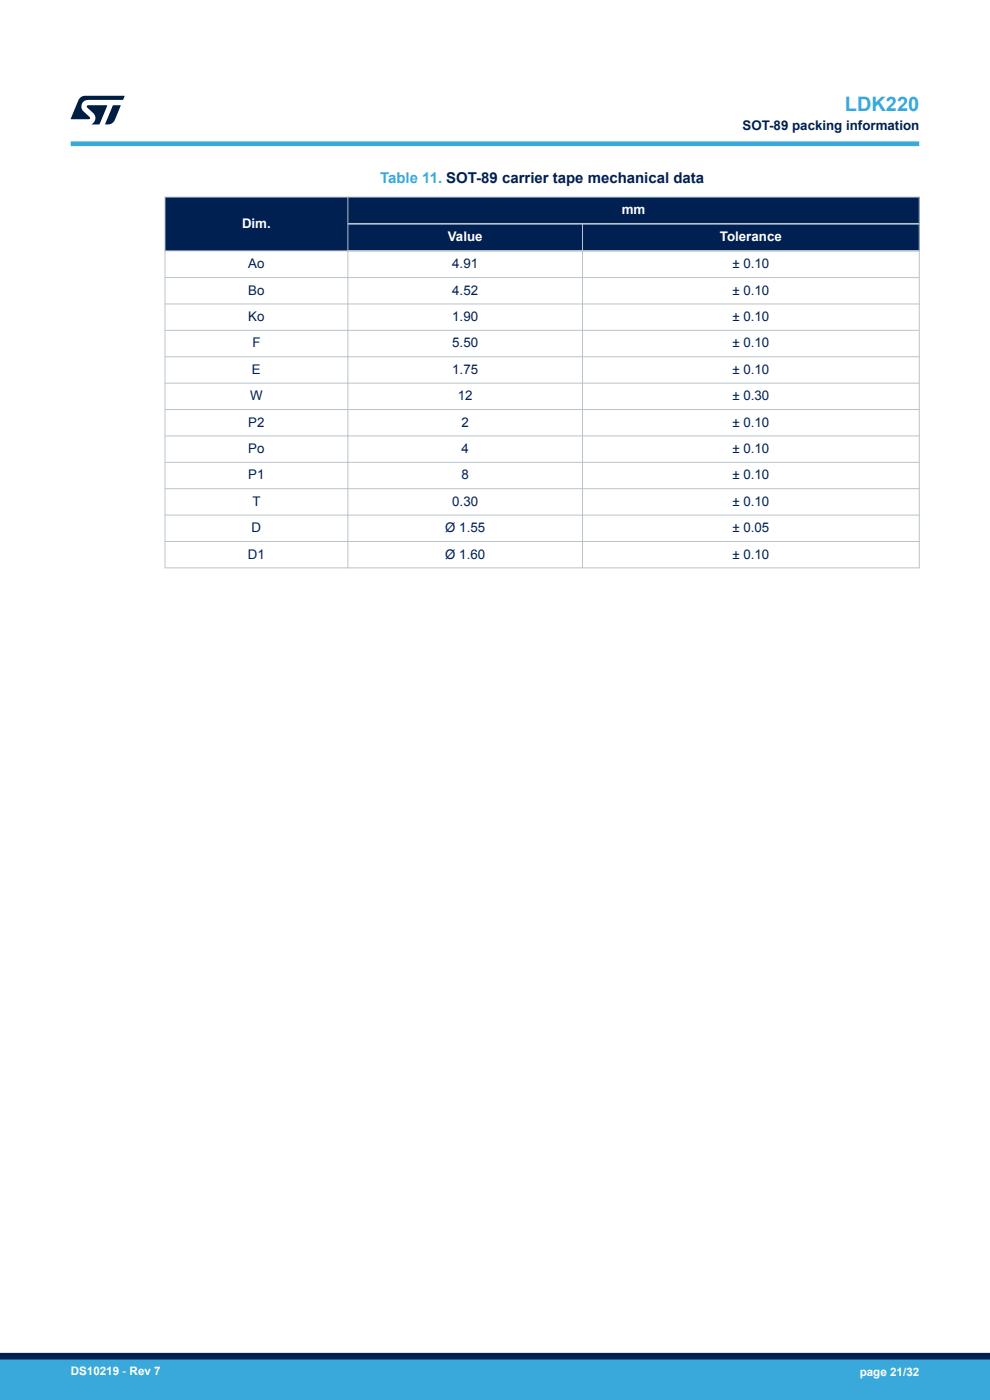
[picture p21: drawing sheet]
<svg xmlns="http://www.w3.org/2000/svg" width="210mm" height="297mm" viewBox="0 0 210 297" stroke-linecap="round" stroke-linejoin="round" font-family="sans-serif">
<defs><g id="words">
<text font-size="4.2" fill="#39a9dc" x="179.2" y="23.5">LDK220</text>
<text font-size="3.2" fill="#39a9dc" x="80.6" y="38.8">Table 11. SOT-89 carrier tape mechanical data</text>
<g font-size="2.8" fill="#002052">
<text x="157.5" y="27.5">SOT-89 packing information</text>
<text x="52.7" y="56.9">Ao</text>
<text x="95.9" y="56.9">4.91</text>
<text x="155.4" y="56.9">± 0.10</text>
<text x="52.7" y="62.5">Bo</text>
<text x="95.9" y="62.5">4.52</text>
<text x="155.4" y="62.5">± 0.10</text>
<text x="52.7" y="68.1">Ko</text>
<text x="95.9" y="68.1">1.90</text>
<text x="155.4" y="68.1">± 0.10</text>
<text x="53.5" y="73.7">F</text>
<text x="95.9" y="73.7">5.50</text>
<text x="155.4" y="73.7">± 0.10</text>
<text x="53.5" y="79.3">E</text>
<text x="95.9" y="79.3">1.75</text>
<text x="155.4" y="79.3">± 0.10</text>
<text x="53.1" y="84.9">W</text>
<text x="97.1" y="84.9">12</text>
<text x="155.4" y="84.9">± 0.30</text>
<text x="52.7" y="90.5">P2</text>
<text x="97.9" y="90.5">2</text>
<text x="155.4" y="90.5">± 0.10</text>
<text x="52.7" y="96.1">Po</text>
<text x="52.7" y="101.7">P1</text>
<text x="97.9" y="96.1">4</text>
<text x="97.9" y="101.7">8</text>
<text x="155.4" y="96.1">± 0.10</text>
<text x="155.4" y="101.7">± 0.10</text>
<text x="53.5" y="107.3">T</text>
<text x="95.9" y="107.3">0.30</text>
<text x="155.4" y="107.3">± 0.10</text>
<text x="53.4" y="112.9">D</text>
<text x="94.4" y="112.9">Ø 1.55</text>
<text x="155.4" y="112.9">± 0.05</text>
<text x="52.6" y="118.5">D1</text>
<text x="94.4" y="118.5">Ø 1.60</text>
<text x="155.4" y="118.5">± 0.10</text>
</g>
<g font-size="2.8" fill="#fff">
<text x="131.9" y="45.4">mm</text>
<text x="51.3" y="48.3">Dim.</text>
<text x="95" y="51.2">Value</text>
<text x="152.7" y="51.2">Tolerance</text>
</g>
<g font-size="2.5" fill="#fff">
<text x="15" y="291.6">DS10219 - Rev 7</text>
<text x="182.4" y="291.9">page 21/32</text>
</g>
</g></defs>
<g fill="#002052">
<path d="M35 41.8h160v11.4h-160z" fill-rule="evenodd"/>
<path d="M35 41.8h160v5.7h-160z" fill-rule="evenodd"/>
<path d="M35.1 41.9h38.6v11.2h-38.6z" fill-rule="evenodd"/>
<path d="M73.9 47.7h49.6v5.3h-49.6z" fill-rule="evenodd"/>
<path d="M123.7 47.7h71.2v5.3h-71.2z" fill-rule="evenodd"/>
</g>
<g fill="none" stroke="#b9c4ca" stroke-width=".21">
<path d="M34.9 41.8h160.2M34.9 53.2h39M34.9 58.9h160.2M35 41.7v78.9M73.8 41.7v78.9M123.6 47.5v73.1M195 41.7v78.9M34.9 64.5h160.2M34.9 70.1h160.2M34.9 75.7h160.2M34.9 81.3h160.2M34.9 86.9h160.2"/>
<path d="M34.9 92.5h160.2M34.9 98.1h160.2M34.9 103.7h160.2M34.9 109.3h160.2M34.9 114.9h160.2M34.9 120.5h160.2"/>
</g>
<path d="M73.8 47.5h121.3M73.8 53.2h121.3" fill="none" stroke="#b9c4ca" stroke-width=".35"/>
<path d="M15 30.5h180" fill="none" stroke="#39a9dc" stroke-width="1"/>
<g fill="#001e41">
<path d="M17.1 20.7l.9-.4 8.4 .1-.3 .8h-7.4a1.4 1.4 0 0 0-1.3 .8 1.4 1.4 0 0 0 .2 1.5l1.4 1.3v.4l-4 .1 1.6-4.1z"/>
<path d="M24 22.4h1.6l-1.3 3.1a1.54 1.54 0 0 1-1.4 .9l-.6-.1z"/>
<path d="M18.5 22.4h4.2l-1.6 4h-1.7a1.48 1.48 0 0 0 .4-2.4l-1.3-1.2z"/>
</g>
<g fill="#39a9dc">
<path d="M0 288.4h210v8.6h-210z" fill-rule="evenodd"/>
<path d="M-.1 288.4h210.2v4.4h-210.2z" fill-rule="evenodd"/>
</g>
<path d="M0 287.7h210" fill="none" stroke="#002052" stroke-width="1.4"/>
<use href="#words"/>
</svg>
